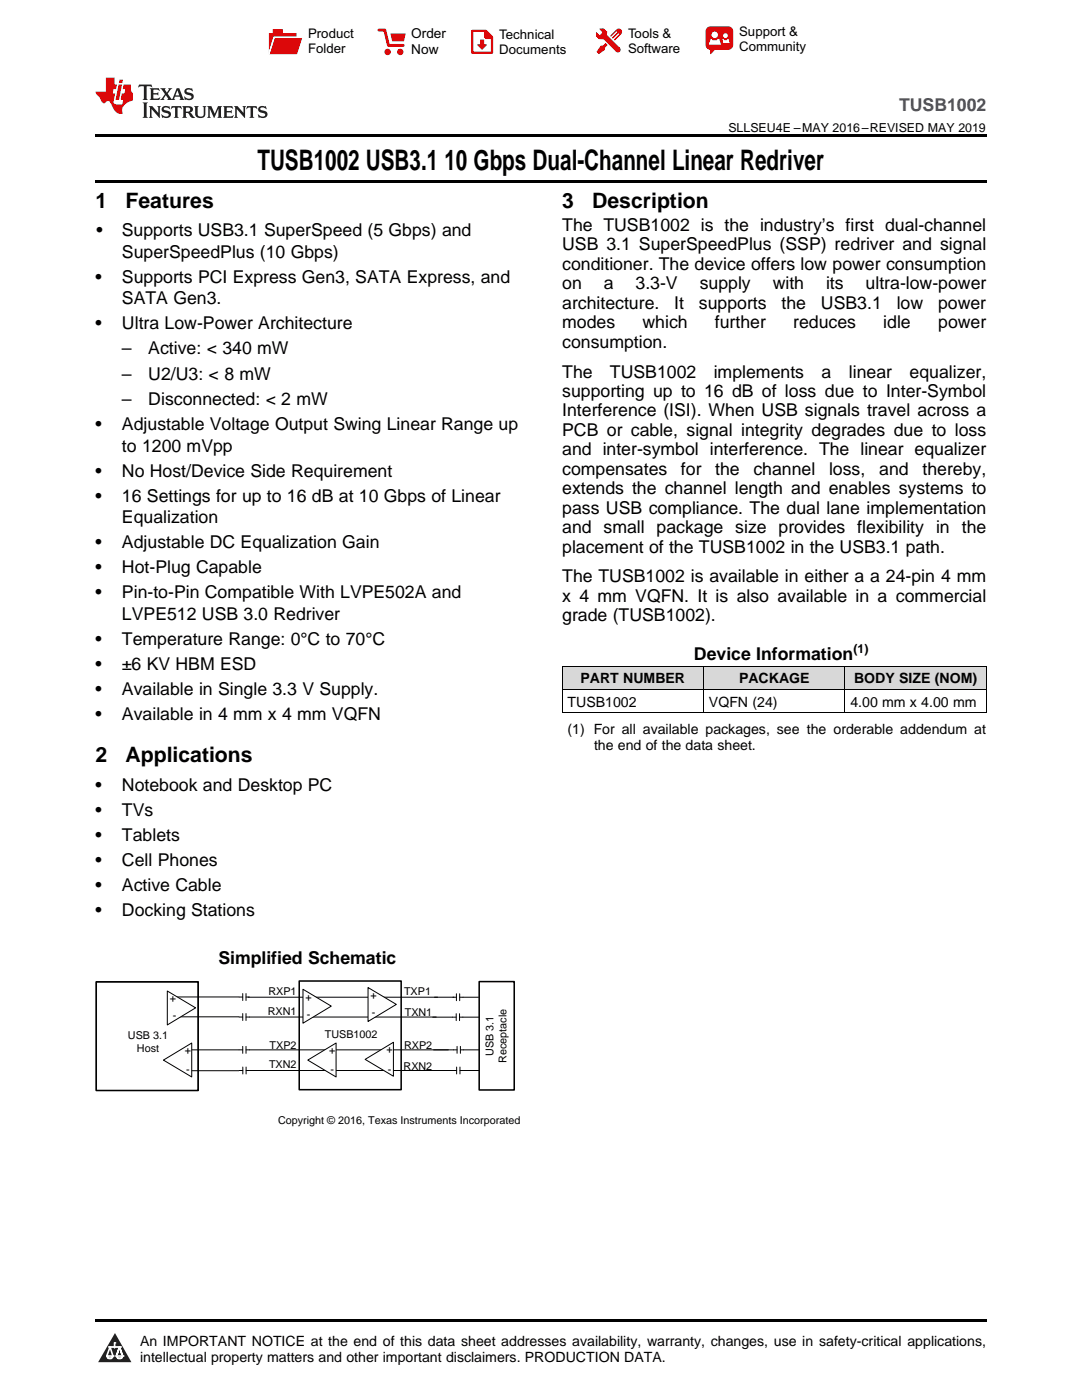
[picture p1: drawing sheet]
<svg xmlns="http://www.w3.org/2000/svg" width="216mm" height="279mm" viewBox="0 0 216 279" stroke-linecap="round" stroke-linejoin="round" font-family="sans-serif">
<defs><g id="words">
<g font-size="5.6">
<text x="51.4" y="33.9">TUSB1002 USB3.1</text>
<text x="88.7" y="33.9">10 Gbps Dual-Channel Linear Redriver</text>
</g>
<g font-size="4.2">
<text x="19" y="41.5">1</text>
<text x="25" y="41.5">Features</text>
<text x="112.2" y="41.5">3</text>
<text x="118.2" y="41.5">Description</text>
<text x="19" y="152.1">2</text>
<text x="25" y="152.1">Applications</text>
</g>
<text font-size="3.5" fill="#00f" x="179.4" y="22.2">TUSB1002</text>
<g font-size="3.5">
<text x="19.2" y="47.2">•</text>
<text x="24.3" y="47.2">Supports USB3.1 SuperSpeed (5 Gbps) and</text>
<text x="112.2" y="46.1">The TUSB1002 is the industry’s first dual-channel</text>
<text x="24.3" y="51.4">SuperSpeedPlus (10 Gbps)</text>
<text x="112.2" y="50">USB 3.1 SuperSpeedPlus (SSP) redriver and signal</text>
<text x="112.2" y="53.9">conditioner. The device offers low power consumption</text>
<text x="19" y="56.4">•</text>
<text x="24.3" y="56.4">Supports PCI Express Gen3, SATA Express, and</text>
<text x="112.2" y="57.7">on</text>
<text x="120.5" y="57.7">a</text>
<text x="126.8" y="57.7">3.3-V</text>
<text x="139.6" y="57.7">supply</text>
<text x="154.2" y="57.7">with</text>
<text x="164.8" y="57.7">its</text>
<text x="172.7" y="57.7">ultra-low-power</text>
<text x="19" y="65.7">•</text>
<text x="24.3" y="60.6">SATA Gen3.</text>
<text x="24.3" y="65.7">Ultra Low-Power Architecture</text>
<text x="112.2" y="61.6">architecture.</text>
<text x="112.2" y="65.5">modes</text>
<text x="128.2" y="65.5">which</text>
<text x="134.5" y="61.6">It</text>
<text x="139.5" y="61.6">supports</text>
<text x="142.7" y="65.5">further</text>
<text x="156" y="61.6">the</text>
<text x="158.3" y="65.5">reduces</text>
<text x="163.8" y="61.6">USB3.1</text>
<text x="176.3" y="65.5">idle</text>
<text x="178.9" y="61.6">low</text>
<text x="187.2" y="61.6">power</text>
<text x="187.2" y="65.5">power</text>
<text x="24.3" y="70.7">–</text>
<text x="29.6" y="70.7">Active: &lt; 340 mW</text>
<text x="112.2" y="69.4">consumption.</text>
<text x="24.3" y="75.8">–</text>
<text x="29.6" y="75.8">U2/U3: &lt; 8 mW</text>
<text x="112.2" y="75.4">The</text>
<text x="121.7" y="75.4">TUSB1002</text>
<text x="142.4" y="75.4">implements</text>
<text x="163.9" y="75.4">a</text>
<text x="169.4" y="75.4">linear</text>
<text x="181.5" y="75.4">equalizer,</text>
<text x="24.3" y="80.9">–</text>
<text x="29.6" y="80.9">Disconnected: &lt; 2 mW</text>
<text x="112.2" y="79.2">supporting up to 16 dB of loss due to Inter-Symbol</text>
<text x="112.2" y="83.1">Interference (ISI). When USB signals travel across a</text>
<text x="19" y="85.9">•</text>
<text x="24.3" y="85.9">Adjustable Voltage Output Swing Linear Range up</text>
<text x="112.2" y="87">PCB or cable, signal integrity degrades due to loss</text>
<text x="19" y="95.1">•</text>
<text x="24.3" y="90.1">to 1200 mVpp</text>
<text x="24.3" y="95.1">No Host/Device Side Requirement</text>
<text x="112.2" y="90.9">and inter-symbol interference. The linear equalizer</text>
<text x="112.2" y="94.8">compensates</text>
<text x="135.9" y="94.8">for</text>
<text x="142.7" y="94.8">the</text>
<text x="150.3" y="94.8">channel</text>
<text x="165.4" y="94.8">loss,</text>
<text x="175.4" y="94.8">and</text>
<text x="184.1" y="94.8">thereby,</text>
<text x="19" y="100.2">•</text>
<text x="24.3" y="100.2">16 Settings for up to 16 dB at 10 Gbps of Linear</text>
<text x="112.2" y="98.6">extends the channel length and enables systems to</text>
<text x="24.3" y="104.4">Equalization</text>
<text x="112.2" y="102.5">pass USB compliance. The dual lane implementation</text>
<text x="112.2" y="106.4">and small package size provides flexibility in the</text>
<text x="19" y="109.4">•</text>
<text x="24.3" y="109.4">Adjustable DC Equalization Gain</text>
<text x="112.2" y="110.3">placement of the TUSB1002 in the USB3.1 path.</text>
<text x="19" y="114.4">•</text>
<text x="19" y="119.4">•</text>
<text x="24.3" y="114.4">Hot-Plug Capable</text>
<text x="24.3" y="119.4">Pin-to-Pin Compatible With LVPE502A and</text>
<text x="112.2" y="116.2">The TUSB1002 is available in either a a 24-pin 4 mm</text>
<text x="24.3" y="123.6">LVPE512 USB 3.0 Redriver</text>
<text x="112.2" y="120.1">x 4 mm VQFN. It is also available in a commercial</text>
<text x="112.2" y="124">grade (TUSB1002).</text>
<text x="19" y="128.7">•</text>
<text x="24.3" y="128.7">Temperature Range: 0°C to 70°C</text>
<text x="138.5" y="131.7">Device Information</text>
<text x="19" y="133.7">•</text>
<text x="24.3" y="133.7">±6 KV HBM ESD</text>
<text x="19" y="138.7">•</text>
<text x="19" y="143.7">•</text>
<text x="24.3" y="138.7">Available in Single 3.3 V Supply.</text>
<text x="24.3" y="143.7">Available in 4 mm x 4 mm VQFN</text>
<text x="19" y="157.8">•</text>
<text x="24.3" y="157.8">Notebook and Desktop PC</text>
<text x="19" y="162.8">•</text>
<text x="19" y="167.9">•</text>
<text x="24.3" y="162.8">TVs</text>
<text x="24.3" y="167.9">Tablets</text>
<text x="19" y="172.9">•</text>
<text x="24.3" y="172.9">Cell Phones</text>
<text x="19" y="177.9">•</text>
<text x="24.3" y="177.9">Active Cable</text>
<text x="19" y="182.9">•</text>
<text x="24.3" y="182.9">Docking Stations</text>
<text x="43.6" y="192.4">Simplified Schematic</text>
</g>
<g font-size="2.8">
<text x="115.8" y="136.4">PART NUMBER</text>
<text x="147.5" y="136.4">PACKAGE</text>
<text x="170.4" y="136.4">BODY SIZE (NOM)</text>
<text x="113.2" y="141">TUSB1002</text>
<text x="141.5" y="141">VQFN (24)</text>
<text x="169.7" y="141">4.00 mm x 4.00 mm</text>
<text x="113.2" y="146.5">(1) For all available packages, see the orderable addendum at</text>
<text x="118.5" y="149.7">the end of the data sheet.</text>
<text x="27.9" y="268.6">An IMPORTANT NOTICE at the end of this data sheet addresses availability, warranty, changes, use in safety-critical applications,</text>
<text x="27.9" y="271.8">intellectual property matters and other important disclaimers. PRODUCTION DATA.</text>
</g>
<g font-size="2.7">
<text x="82.1" y="7.7">Order</text>
<text x="82.1" y="10.7">Now</text>
</g>
<g font-size="2.6">
<text x="61.5" y="7.6">Product</text>
<text x="61.5" y="10.6">Folder</text>
<text x="99.6" y="7.8">Technical</text>
<text x="99.6" y="10.8">Documents</text>
<text x="125.3" y="7.6">Tools &amp;</text>
<text x="125.3" y="10.6">Software</text>
<text x="147.5" y="7.2">Support &amp;</text>
<text x="147.5" y="10.2">Community</text>
</g>
<g font-size="2.5">
<text x="145.3" y="26.3">SLLSEU4E –MAY 2016–REVISED MAY 2019</text>
<text x="170.3" y="130.3">(1)</text>
</g>
<g font-size="2.2">
<text x="33.9" y="200.1">+</text>
<text x="34.5" y="203.4">-</text>
<text x="53.4" y="202.6">RXN1</text>
<text x="53.6" y="198.6">RXP1</text>
<text x="60.9" y="199.7">+</text>
<text x="61.2" y="203.1">-</text>
<text x="73.9" y="199.4">+</text>
<text x="74.2" y="202.8">-</text>
<text x="80.6" y="198.6">TXP1</text>
<text x="80.8" y="202.8">TXN1</text>
<text x="25.5" y="207.4">USB 3.1</text>
<text x="27.3" y="209.9">Host</text>
<text x="53.8" y="209.3">TXP2</text>
<text x="64.8" y="207.2">TUSB1002</text>
<text x="80.6" y="209.3">RXP2</text>
<text x="36.9" y="210.4">+</text>
<text x="37.2" y="214.2">-</text>
<text x="53.7" y="213.2">TXN2</text>
<text x="65.7" y="210.4">+</text>
<text x="66" y="214.2">-</text>
<text x="77.1" y="210.2">+</text>
<text x="77.4" y="214.1">-</text>
<text x="80.5" y="213.5">RXN2</text>
<text x="98.5" y="210.7" transform="rotate(-90 98.5 210.7)">USB 3.1</text>
<text x="101.1" y="212.1" transform="rotate(-90 101.1 212.1)">Receptacle</text>
<text x="55.5" y="224.3">Copyright © 2016, Texas Instruments Incorporated</text>
</g>
</g></defs>
<g fill="#d8d8d8">
<path d="M112.2 133h28.2v4.7h-28.2z"/>
<path d="M140.4 133h28.2v4.7h-28.2z"/>
<path d="M168.6 133h28.2v4.7h-28.2z"/>
</g>
<path d="M22.9 266l3.3 5.9h-6.6z" fill="#231f20"/>
<path d="M21.3 270.6h1.2l-.3 .5h-.3a.53 .53 0 0 1-.6-.5z" fill-rule="evenodd" fill="#fff"/>
<path d="M21.3 270.6h1.2l-.3 .5h-.3a.53 .53 0 0 1-.6-.5z" fill="none" stroke="#231f20" stroke-width=".33"/>
<path d="M21.3 270.6l1.2 .1-.3 .4h-.5z" fill="none" stroke="#fff" stroke-width=".33"/>
<path d="M22.9 268.9h.1" fill="none" stroke="#fff" stroke-width=".33"/>
<path d="M22.9 268v.9z" fill="#fff"/>
<path d="M22.9 268v.9z" fill="none" stroke="#fff" stroke-width=".33"/>
<circle cx="22.9" cy="268" r=".16" fill="#fff"/>
<path d="M21.8 268.8h.1" fill="none" stroke="#fff" stroke-width=".33"/>
<path d="M21.8 268.8h2.2z" fill="#fff"/>
<path d="M21.8 268.8h2.2z" fill="none" stroke="#fff" stroke-width=".33"/>
<circle cx="24" cy="268.8" r=".16" fill="#fff"/>
<path d="M23.2 270.6h.1" fill="none" stroke="#fff" stroke-width=".33"/>
<path d="M23.8 268.8l-.6 1.8z" fill="#fff"/>
<path d="M23.8 268.8l-.6 1.8z" fill="none" stroke="#fff" stroke-width=".33"/>
<path d="M23.8 268.8l.7 1.8z" fill="#fff"/>
<path d="M23.8 268.8l.7 1.8z" fill="none" stroke="#fff" stroke-width=".33"/>
<path d="M24.4 270.6h.1" fill="none" stroke="#fff" stroke-width=".33"/>
<circle cx="21.3" cy="270.6" r=".16" fill="#fff"/>
<path d="M22 268.8l-.7 1.8z" fill="#fff"/>
<path d="M22 268.8l-.7 1.8z" fill="none" stroke="#fff" stroke-width=".33"/>
<path d="M22 268.8l.5 1.8z" fill="#fff"/>
<path d="M22 268.8l.5 1.8z" fill="none" stroke="#fff" stroke-width=".33"/>
<circle cx="22.5" cy="270.6" r=".16" fill="#fff"/>
<path d="M23.3 270.6h1.2a.63 .63 0 0 1-.6 .5 .63 .63 0 0 1-.6-.5z" fill-rule="evenodd" fill="#fff"/>
<path d="M23.3 270.6h1.2a.63 .63 0 0 1-.6 .5 .63 .63 0 0 1-.6-.5z" fill="none" stroke="#231f20" stroke-width=".33"/>
<path d="M23.3 270.6h1.2l-.4 .5h-.5z" fill="none" stroke="#fff" stroke-width=".33"/>
<path d="M23.2 270.6h.1" fill="none" stroke="#fff" stroke-width=".33"/>
<circle cx="24.5" cy="270.6" r=".16" fill="#fff"/>
<path d="M19 263.2h177.8v.5h-177.8z" fill="#000"/>
<path d="M19.2 195.9h20.3v21.7h-20.3z" fill-rule="evenodd" fill="#fff"/>
<g fill="none" stroke="#000" stroke-width=".2">
<path d="M19.2 195.9h20.3v21.7h-20.3zM35.3 199h12.4M47.7 199h.7M48.4 198.3v1.4M49.1 199h.6M49.1 198.3v1.4M49.5 199h41.1M35.6 202.9h12.1M36.7 213.7h11M36.7 209.5h11M47.7 209.5h.7M47.7 203h.7"/>
<path d="M47.7 213.6h.8M48.4 202.3v1.4M48.4 208.8v1.4M48.5 213v1.3M49.1 209.5h40.4M49.1 202.3v1.4M49.1 208.8v1.4M49.1 203h37.9M49.1 213v1.3M49.1 213.6h37.6"/>
</g>
<path d="M19.2 195.9h20.3v21.7h-20.3zM95.6 195.9h7v21.6h-7z" fill="none" stroke="#000" stroke-width=".31"/>
<path d="M43.8 216.7h1.5v2.1h-1.5z" fill-rule="evenodd" fill="#fff"/>
<path d="M59.7 195.8h20.3v21.7h-20.3z" fill="none" stroke="#000" stroke-width=".31"/>
<path d="M33.4 197.8l5.6 3.3-5.6 3.5z" fill="#fefefe"/>
<path d="M33.4 197.8l5.6 3.3-5.6 3.5z" fill="none" stroke="#000" stroke-width=".2"/>
<path d="M32.6 211.6l5.7-3.4v6.7z" fill="#fefefe"/>
<path d="M32.6 211.6l5.7-3.4v6.7z" fill="none" stroke="#000" stroke-width=".2"/>
<path d="M61.4 211.6l5.7-3.4v6.7z" fill="#fefefe"/>
<path d="M61.4 211.6l5.7-3.4v6.7z" fill="none" stroke="#000" stroke-width=".2"/>
<path d="M60.5 197.4l5.6 3.4-5.6 3.4z" fill="#fefefe"/>
<path d="M60.5 197.4l5.6 3.4-5.6 3.4z" fill="none" stroke="#000" stroke-width=".2"/>
<path d="M73.4 197.1l5.7 3.3-5.7 3.5z" fill="#fefefe"/>
<path d="M73.4 197.1l5.7 3.3-5.7 3.5z" fill="none" stroke="#000" stroke-width=".2"/>
<path d="M72.9 211.4l5.6-3.4v6.8z" fill="#fefefe"/>
<g fill="none" stroke="#000" stroke-width=".2">
<path d="M112.2 137.6h84.6M112.2 132.9h84.6M112.2 133v9.3M140.4 133v9.3M168.6 133v9.3M196.8 133v9.3M112.2 142.3h84.6M90.4 199h.7M91.1 198.3v1.4M91.7 198.3v1.4M91.7 199h3.8M72.9 211.4l5.6-3.4v6.8z"/>
<path d="M86.3 203h4.7M86.4 213.6h4.7M86.5 209.5h4.7M91 202.3v1.4M91.1 213v1.3M91.2 208.8v1.4M91.7 202.3v1.4M91.7 203h3.8M91.8 213v1.3M91.8 213.6h3.8M91.9 208.8v1.4M91.9 209.5h3.8"/>
</g>
<path d="M19 35.9h177.8v.5h-177.8zM19 26.8h177.8v.6h-177.8z" fill="#000"/>
<path d="M27.7 16.9l-.1 .6 .6-.3h.5v.2v2.2l-.2 .4h1l-.2-.4v-2.2v-.2h.5l.6 .3-.2-.6zM29.9 17.6l.2 .4v1.6l-.2 .4h1.9l.1-.6a1.09 1.09 0 0 1-1.3 .1v-.6h.6l.4 .2v-.7l-.2 .2h-.8v-.6l.2-.1a1.01 1.01 0 0 1 1 .3l-.1-.6zM32 17.6l.9 1.2-1 1.2h.9l-.2-.3 .5-.7 .5 .7-.3 .3h1.7l-.2-.3 .1-.4h1l.1 .4-.2 .3h1l-.3-.4-.7-2h-.5l-1 2.2-.8-1.1 .9-1.1h-.9l.2 .2-.4 .7-.4-.7 .2-.2zM35.4 18l.4 1h-.8zM37 17.7a.66 .66 0 0 0-.2 .8 .66 .66 0 0 0 .6 .4l.7 .2 .1 .2a.8 .8 0 0 1-.7 .4 .8 .8 0 0 1-.7-.5l.1 .8 .2-.2a.94 .94 0 0 0 1.1 .1 .94 .94 0 0 0 .4-.9 1.48 1.48 0 0 0-1.3-.6v-.4a1.1 1.1 0 0 1 1.2 .2l-.2-.6-.2 .1-.5-.1zM28.5 20.4l.2 .4v2.3l-.2 .4h1l-.2-.4v-2.3l.2-.4zM29.7 21.2l.2 .4v1.5l-.2 .4h.8l-.3-.4 .1-1.3 1.6 1.8v-2l.2-.4h-.7l.2 .2v1.1l-1.2-1.3zM32.5 21.3a.66 .66 0 0 0-.2 .8 .66 .66 0 0 0 .6 .4l.6 .2 .2 .2a.8 .8 0 0 1-.8 .4 .8 .8 0 0 1-.7-.5l.2 .7 .2-.1a.94 .94 0 0 0 1 .1 .94 .94 0 0 0 .5-1 1.47 1.47 0 0 0-1.3-.6l-.1-.3a1.1 1.1 0 0 1 1.3 .2l-.2-.6-.2 .1-.5-.2zM34.3 21.2l-.2 .6a.64 .64 0 0 1 .8-.3v1.6l-.2 .4h1l-.3-.4 .1-1.6a.66 .66 0 0 1 .8 .3l-.2-.6zM36.3 21.2l.3 .4v1.5l-.3 .4h1l-.2-.2v-.7h.5l.1 .1a.8 .8 0 0 0 1.2 .7l-1-1a.62 .62 0 0 0 .6-.5 .62 .62 0 0 0-.6-.7zM37.1 21.5h.1a.48 .48 0 0 1 .6 0 .48 .48 0 0 1 .1 .6l-.2 .1-.6 .1zM38.7 21.2l.2 .2a2.29 2.29 0 0 0 .4 2 1.05 1.05 0 0 0 1.7-.7v-1.3l.2-.2h-.8l.2 .4v1.1a.61 .61 0 0 1-.6 .6 .61 .61 0 0 1-.6-.6v-1.1l.3-.4zM41.3 21.2l.3 .4v1.5l-.3 .4h.8l-.2-.4v-1.4l.8 1.9 .9-1.9v1.4l-.2 .4h.9l-.2-.4v-1.5l.2-.4h-.8l-.7 1.5-.6-1.5zM44.5 21.2l.2 .4v1.5l-.2 .4h1.9l.2-.6a1.1 1.1 0 0 1-1.4 .2v-.7h.6l.4 .2v-.6l-.2 .1-.8 .1v-.6l.2-.1a1.02 1.02 0 0 1 1.1 .2l-.2-.5zM46.7 21.2l.2 .4v1.5l-.2 .4h.8l-.3-.4 .1-1.3 1.6 1.8v-2l.2-.4h-.7l.2 .2v1.1l-1.2-1.3zM49.3 21.2l-.1 .6a.64 .64 0 0 1 .8-.3v1.6l-.3 .4h1l-.2-.4v-1.6a.66 .66 0 0 1 .8 .3l-.1-.6zM51.7 21.3a.66 .66 0 0 0-.2 .7 .66 .66 0 0 0 .7 .5l.6 .2 .1 .2a.8 .8 0 0 1-.7 .4 .8 .8 0 0 1-.7-.5l.1 .7 .2-.1a.94 .94 0 0 0 1.1 .1 .94 .94 0 0 0 .4-1 1.48 1.48 0 0 0-1.2-.6l-.1-.3a1.1 1.1 0 0 1 1.2 .2l-.2-.6-.1 .1-.6-.2z" fill="#231f20"/>
<path d="M21.1 15.5v2.8h-2v.4l.9 .9a.96 .96 0 0 0 1 1 .59 .59 0 0 1 .5-.4 .59 .59 0 0 1 .5 .3l.4 .8a1.61 1.61 0 0 0 2.1 1.3 1.63 1.63 0 0 1 1.1-2.2l.9-.3v-1.5a1.6 1.6 0 0 1-.4-1.7h-1.4l-.2 .9h.5l-.2 .8h-.5l-.2 1v.3h.5l-.2 .9h-.7a.74 .74 0 0 1-1-.6l.3-1.6h-.5l.2-.8h.5l.1-.9h-.4v-1.4zM23.7 16.9l-.7 3h.8l.6-3zM23.8 15.9l-.1 .7h.7l.2-.7z" fill="#ee1d23"/>
<g fill="#d60000">
<path d="M54.4 5.8h2v.8h2.8v4.2h-5.5v-4.2h.7z" fill-rule="evenodd"/>
<path d="M54.7 7.5h5.6l-1 3.3h-5.6z" fill-rule="evenodd"/>
</g>
<path d="M54.6 7.4h5.8l-.1 .1h-5.5l-1.1 3.3z" fill-rule="evenodd" fill="#fff"/>
<path d="M54.6 7.4h5.8l-.1 .1h-5.5l-1.1 3.3z" fill="none" stroke="#fff" stroke-width=".2"/>
<path d="M75.6 6h1.2l.7 3.1h3" fill="none" stroke="#d60000" stroke-width=".56"/>
<g fill="#d60000">
<path d="M77.9 6.7h3.1l-.4 1.5h-2.3z" fill-rule="evenodd"/>
<circle cx="77.3" cy="10.4" r=".64"/>
<circle cx="79.9" cy="10.4" r=".64"/>
</g>
<path d="M94.2 6.2h2.7l1.3 1.2v3.1h-4z" fill="none" stroke="#d60000" stroke-width=".44"/>
<g fill="#d60000">
<path d="M95.8 7.9h.8v1h.6l-1 1.1-1-1v-.1h.6z" fill-rule="evenodd"/>
<path d="M96.6 6.2h.3l1.3 1.2v.4h-1.3l-.3-.4z" fill-rule="evenodd"/>
<path d="M119.6 5.7h.9l.6 .6 .1 .7 2.5 2.5-.8 .8-2.3-2.3-1.1-.2-.6-.6v-.8l.7 .6 .5-.4v-.2l-.4-.5z" fill-rule="evenodd"/>
<path d="M119.9 9.1h.4l.5-.5 .4 .4-.5 .5v.4l-1.2 .9-.5-.5z" fill-rule="evenodd"/>
<path d="M123 5.9a.67 .67 0 0 1 .9 0 .67 .67 0 0 1 0 .9z" fill-rule="evenodd"/>
<path d="M123 5.9l.9 .9-1.2 1.2h-.2l.1-.2 .9-.9 .1-.2h-.3l-.9 1h-.2v-.2l.9-1 .1-.2h-.3l-.9 1h-.2v-.2z" fill-rule="evenodd"/>
<circle cx="123.3" cy="9.9" r=".54"/>
</g>
<path d="M121.1 6.3l-.1 .7" fill="none" stroke="#d60000" stroke-width=".2"/>
<g fill="#d60000">
<path d="M141.1 5.5l.6-.2h3.6a.95 .95 0 0 1 1 .9v2.8a.95 .95 0 0 1-1 .9h-3.6a.95 .95 0 0 1-.9-.9v-2.8z" fill-rule="evenodd"/>
<path d="M141.7 9.9h.9l-.7 .9h-.2z" fill-rule="evenodd"/>
</g>
<g fill="#fff">
<path d="M144.3 8.6h1.3z"/>
<path d="M141.8 7.8h.3l.1 .2h.8l.2-.2h.3l.4 1.1h-2.5z" fill-rule="evenodd"/>
<path d="M144.2 7.8h.2l.2 .2h.4l.2-.2h.2l.2 .8h-1.3z" fill-rule="evenodd"/>
<circle cx="142.6" cy="6.9" r=".65"/>
<circle cx="144.8" cy="7.1" r=".48"/>
</g>
<use href="#words"/>
</svg>
